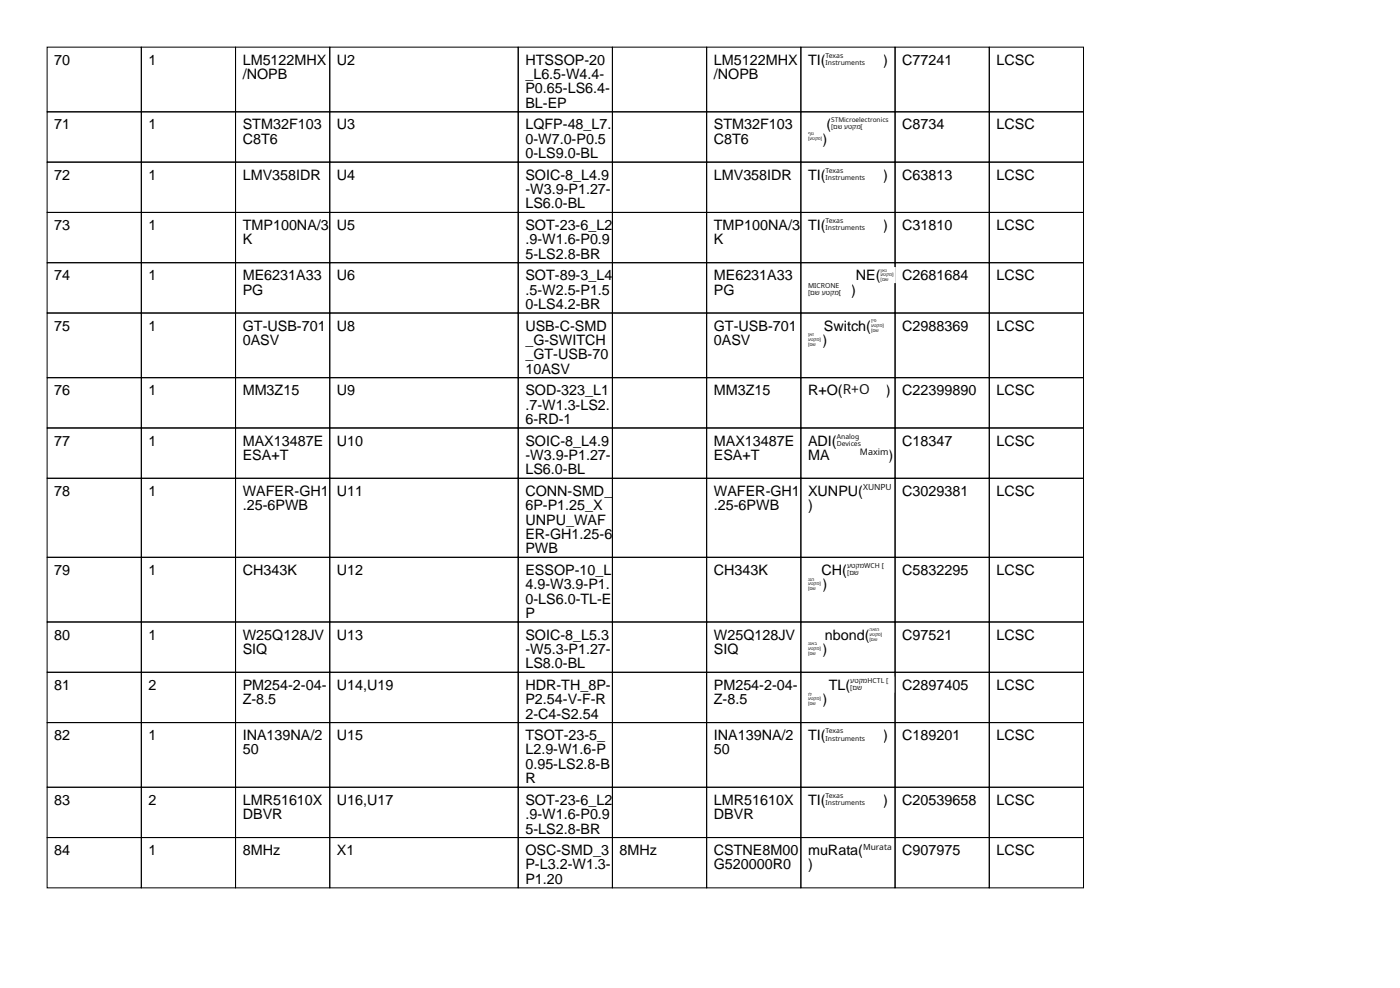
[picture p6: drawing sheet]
<svg xmlns="http://www.w3.org/2000/svg" width="297mm" height="210mm" viewBox="0 0 297 210" stroke-linecap="round" stroke-linejoin="round" font-family="sans-serif">
<defs><g id="words">
<g font-size="3">
<text x="11.5" y="13.7">70</text>
<text x="31.5" y="13.7">1</text>
<text x="51.5" y="13.7">LM5122MHX</text>
<text x="51.5" y="16.8">/NOPB</text>
<text x="71.5" y="13.7">U2</text>
<text x="111.5" y="13.7">HTSSOP-20</text>
<text x="111.5" y="16.8">_L6.5-W4.4-</text>
<text x="151.5" y="13.7">LM5122MHX</text>
<text x="151.5" y="16.8">/NOPB</text>
<text x="171.5" y="13.7">TI(</text>
<text x="187.4" y="13.7">)</text>
<text x="191.5" y="13.7">C77241</text>
<text x="211.5" y="13.7">LCSC</text>
<text x="111.5" y="19.8">P0.65-LS6.4-</text>
<text x="111.5" y="22.9">BL-EP</text>
<text x="11.5" y="27.4">71</text>
<text x="31.5" y="27.4">1</text>
<text x="51.5" y="27.4">STM32F103</text>
<text x="71.5" y="27.4">U3</text>
<text x="111.5" y="27.4">LQFP-48_L7.</text>
<text x="151.5" y="27.4">STM32F103</text>
<text x="175.4" y="27.4">(</text>
<text x="191.5" y="27.4">C8734</text>
<text x="211.5" y="27.4">LCSC</text>
<text x="51.5" y="30.5">C8T6</text>
<text x="111.5" y="30.5">0-W7.0-P0.5</text>
<text x="111.5" y="33.5">0-LS9.0-BL</text>
<text x="151.5" y="30.5">C8T6</text>
<text x="174.6" y="30.5">)</text>
<text x="11.5" y="38.1">72</text>
<text x="31.5" y="38.1">1</text>
<text x="51.5" y="38.1">LMV358IDR</text>
<text x="71.5" y="38.1">U4</text>
<text x="111.5" y="38.1">SOIC-8_L4.9</text>
<text x="111.5" y="41.2">-W3.9-P1.27-</text>
<text x="151.5" y="38.1">LMV358IDR</text>
<text x="171.5" y="38.1">TI(</text>
<text x="187.4" y="38.1">)</text>
<text x="191.5" y="38.1">C63813</text>
<text x="211.5" y="38.1">LCSC</text>
<text x="111.5" y="44.2">LS6.0-BL</text>
<text x="11.5" y="48.8">73</text>
<text x="31.5" y="48.8">1</text>
<text x="51.5" y="48.8">TMP100NA/3</text>
<text x="51.5" y="51.8">K</text>
<text x="71.5" y="48.8">U5</text>
<text x="111.5" y="48.8">SOT-23-6_L2</text>
<text x="111.5" y="51.8">.9-W1.6-P0.9</text>
<text x="151.5" y="48.8">TMP100NA/3</text>
<text x="151.5" y="51.8">K</text>
<text x="171.5" y="48.8">TI(</text>
<text x="187.4" y="48.8">)</text>
<text x="191.5" y="48.8">C31810</text>
<text x="211.5" y="48.8">LCSC</text>
<text x="11.5" y="59.4">74</text>
<text x="31.5" y="59.4">1</text>
<text x="51.5" y="59.4">ME6231A33</text>
<text x="71.5" y="59.4">U6</text>
<text x="111.5" y="54.9">5-LS2.8-BR</text>
<text x="111.5" y="59.4">SOT-89-3_L4</text>
<text x="151.5" y="59.4">ME6231A33</text>
<text x="181.7" y="59.4">NE(</text>
<text x="191.5" y="59.4">C2681684</text>
<text x="211.5" y="59.4">LCSC</text>
<text x="51.5" y="62.5">PG</text>
<text x="111.5" y="62.5">.5-W2.5-P1.5</text>
<text x="111.5" y="65.5">0-LS4.2-BR</text>
<text x="151.5" y="62.5">PG</text>
<text x="180.7" y="62.5">)</text>
<text x="11.5" y="70.1">75</text>
<text x="31.5" y="70.1">1</text>
<text x="51.5" y="70.1">GT-USB-701</text>
<text x="71.5" y="70.1">U8</text>
<text x="111.5" y="70.1">USB-C-SMD</text>
<text x="151.5" y="70.1">GT-USB-701</text>
<text x="174.9" y="70.1">Switch(</text>
<text x="191.5" y="70.1">C2988369</text>
<text x="211.5" y="70.1">LCSC</text>
<text x="51.5" y="73.2">0ASV</text>
<text x="111.5" y="73.2">_G-SWITCH</text>
<text x="111.5" y="76.2">_GT-USB-70</text>
<text x="151.5" y="73.2">0ASV</text>
<text x="174.6" y="73.2">)</text>
<text x="11.5" y="83.8">76</text>
<text x="31.5" y="83.8">1</text>
<text x="51.5" y="83.8">MM3Z15</text>
<text x="71.5" y="83.8">U9</text>
<text x="111.5" y="79.3">10ASV</text>
<text x="111.5" y="83.8">SOD-323_L1</text>
<text x="151.5" y="83.8">MM3Z15</text>
<text x="171.5" y="83.8">R+O(</text>
<text x="188" y="83.8">)</text>
<text x="191.5" y="83.8">C22399890</text>
<text x="211.5" y="83.8">LCSC</text>
<text x="111.5" y="86.9">.7-W1.3-LS2.</text>
<text x="111.5" y="89.9">6-RD-1</text>
<text x="11.5" y="94.5">77</text>
<text x="31.5" y="94.5">1</text>
<text x="51.5" y="94.5">MAX13487E</text>
<text x="71.5" y="94.5">U10</text>
<text x="111.5" y="94.5">SOIC-8_L4.9</text>
<text x="151.5" y="94.5">MAX13487E</text>
<text x="171.5" y="94.5">ADI(</text>
<text x="191.5" y="94.5">C18347</text>
<text x="211.5" y="94.5">LCSC</text>
<text x="51.5" y="97.5">ESA+T</text>
<text x="111.5" y="97.5">-W3.9-P1.27-</text>
<text x="111.5" y="100.6">LS6.0-BL</text>
<text x="151.5" y="97.5">ESA+T</text>
<text x="171.5" y="97.5">MA</text>
<text x="188.6" y="97.5">)</text>
<text x="11.5" y="105.2">78</text>
<text x="31.5" y="105.2">1</text>
<text x="51.5" y="105.2">WAFER-GH1</text>
<text x="71.5" y="105.2">U11</text>
<text x="111.5" y="105.2">CONN-SMD_</text>
<text x="151.5" y="105.2">WAFER-GH1</text>
<text x="171.5" y="105.2">XUNPU(</text>
<text x="191.5" y="105.2">C3029381</text>
<text x="211.5" y="105.2">LCSC</text>
<text x="51.5" y="108.2">.25-6PWB</text>
<text x="111.5" y="108.2">6P-P1.25_X</text>
<text x="111.5" y="111.3">UNPU_WAF</text>
<text x="151.5" y="108.2">.25-6PWB</text>
<text x="171.5" y="108.2">)</text>
<text x="111.5" y="114.3">ER-GH1.25-6</text>
<text x="111.5" y="117.4">PWB</text>
<text x="11.5" y="121.9">79</text>
<text x="31.5" y="121.9">1</text>
<text x="51.5" y="121.9">CH343K</text>
<text x="71.5" y="121.9">U12</text>
<text x="111.5" y="121.9">ESSOP-10_L</text>
<text x="111.5" y="125">4.9-W3.9-P1.</text>
<text x="151.5" y="121.9">CH343K</text>
<text x="174.4" y="121.9">CH(</text>
<text x="174.6" y="125">)</text>
<text x="191.5" y="121.9">C5832295</text>
<text x="211.5" y="121.9">LCSC</text>
<text x="111.5" y="128">0-LS6.0-TL-E</text>
<text x="111.5" y="131.1">P</text>
<text x="11.5" y="135.6">80</text>
<text x="31.5" y="135.6">1</text>
<text x="51.5" y="135.6">W25Q128JV</text>
<text x="71.5" y="135.6">U13</text>
<text x="111.5" y="135.6">SOIC-8_L5.3</text>
<text x="151.5" y="135.6">W25Q128JV</text>
<text x="175.1" y="135.6">nbond(</text>
<text x="191.5" y="135.6">C97521</text>
<text x="211.5" y="135.6">LCSC</text>
<text x="51.5" y="138.7">SIQ</text>
<text x="111.5" y="138.7">-W5.3-P1.27-</text>
<text x="111.5" y="141.7">LS8.0-BL</text>
<text x="151.5" y="138.7">SIQ</text>
<text x="174.6" y="138.7">)</text>
<text x="11.5" y="146.3">81</text>
<text x="31.5" y="146.3">2</text>
<text x="51.5" y="146.3">PM254-2-04-</text>
<text x="51.5" y="149.4">Z-8.5</text>
<text x="71.5" y="146.3">U14,U19</text>
<text x="111.5" y="146.3">HDR-TH_8P-</text>
<text x="111.5" y="149.4">P2.54-V-F-R</text>
<text x="151.5" y="146.3">PM254-2-04-</text>
<text x="151.5" y="149.4">Z-8.5</text>
<text x="174.6" y="149.4">)</text>
<text x="175.9" y="146.3">TL(</text>
<text x="191.5" y="146.3">C2897405</text>
<text x="211.5" y="146.3">LCSC</text>
<text x="111.5" y="152.4">2-C4-S2.54</text>
<text x="11.5" y="157">82</text>
<text x="31.5" y="157">1</text>
<text x="51.5" y="157">INA139NA/2</text>
<text x="51.5" y="160">50</text>
<text x="71.5" y="157">U15</text>
<text x="111.5" y="157">TSOT-23-5_</text>
<text x="111.5" y="160">L2.9-W1.6-P</text>
<text x="151.5" y="157">INA139NA/2</text>
<text x="151.5" y="160">50</text>
<text x="171.5" y="157">TI(</text>
<text x="187.4" y="157">)</text>
<text x="191.5" y="157">C189201</text>
<text x="211.5" y="157">LCSC</text>
<text x="111.5" y="163.1">0.95-LS2.8-B</text>
<text x="111.5" y="166.1">R</text>
<text x="11.5" y="170.7">83</text>
<text x="31.5" y="170.7">2</text>
<text x="51.5" y="170.7">LMR51610X</text>
<text x="51.5" y="173.7">DBVR</text>
<text x="71.5" y="170.7">U16,U17</text>
<text x="111.5" y="170.7">SOT-23-6_L2</text>
<text x="111.5" y="173.7">.9-W1.6-P0.9</text>
<text x="151.5" y="170.7">LMR51610X</text>
<text x="151.5" y="173.7">DBVR</text>
<text x="171.5" y="170.7">TI(</text>
<text x="187.4" y="170.7">)</text>
<text x="191.5" y="170.7">C20539658</text>
<text x="211.5" y="170.7">LCSC</text>
<text x="111.5" y="176.8">5-LS2.8-BR</text>
<text x="11.5" y="181.4">84</text>
<text x="31.5" y="181.4">1</text>
<text x="51.5" y="181.4">8MHz</text>
<text x="71.5" y="181.4">X1</text>
<text x="111.5" y="181.4">OSC-SMD_3</text>
<text x="111.5" y="184.4">P-L3.2-W1.3-</text>
<text x="131.5" y="181.4">8MHz</text>
<text x="151.5" y="181.4">CSTNE8M00</text>
<text x="151.5" y="184.4">G520000R0</text>
<text x="171.5" y="181.4">muRata(</text>
<text x="171.5" y="184.4">)</text>
<text x="191.5" y="181.4">C907975</text>
<text x="211.5" y="181.4">LCSC</text>
<text x="111.5" y="187.5">P1.20</text>
</g>
<text font-size="2.9" fill="#111" x="178.9" y="83.6">R+O</text>
<text font-size="1.9" fill="#111" x="182.5" y="96.5">Maxim</text>
<g font-size="1.8" fill="#111">
<text x="183.2" y="104">XUNPU</text>
<text x="183.2" y="180.2">Murata</text>
</g>
<g font-size="1.5" fill="#111">
<text x="175.2" y="12.3">Texas</text>
<text x="175.2" y="13.8">Instruments</text>
<text x="175.2" y="36.7">Texas</text>
<text x="175.2" y="38.2">Instruments</text>
<text x="175.2" y="47.3">Texas</text>
<text x="175.2" y="48.9">Instruments</text>
<text x="171.5" y="62.6">]םש עטקמ]</text>
<text x="171.5" y="61.1">MICRONE</text>
<text x="177.6" y="93.1">Analog</text>
<text x="177.6" y="94.6">Devices</text>
<text x="179.8" y="120.5">עטקמWCH [</text>
<text x="179.8" y="122">[םש</text>
<text x="180.5" y="146.4">]םש</text>
<text x="180.5" y="144.9">עטקמHCTL ]</text>
<text x="175.2" y="155.6">Texas</text>
<text x="175.2" y="157.1">Instruments</text>
<text x="175.2" y="169.3">Texas</text>
<text x="175.2" y="170.8">Instruments</text>
</g>
<g font-size="1.4" fill="#111">
<text x="176.4" y="27.4">]םש עטקמ]</text>
<text x="176.4" y="26">STMicroelectronics</text>
</g>
<g font-size="1" fill="#111">
<text x="171.5" y="29.7">]עטקמ]</text>
<text x="171.5" y="28.7">ףוג</text>
<text x="186.9" y="57.6">ןאנ</text>
<text x="186.9" y="58.6">עטקמ]</text>
<text x="186.9" y="59.6">]םש</text>
<text x="171.5" y="71.3">ןאז</text>
<text x="184.9" y="68.3">ןיפ</text>
<text x="184.9" y="69.3">עטקמ]</text>
<text x="184.9" y="70.3">]םש</text>
<text x="171.5" y="72.3">עטקמ]</text>
<text x="171.5" y="73.4">]םש</text>
<text x="171.5" y="123.1">גנה</text>
<text x="171.5" y="124.2">עטקמ]</text>
<text x="171.5" y="125.2">]םש</text>
<text x="171.5" y="136.9">גנאב</text>
<text x="171.5" y="137.9">עטקמ]</text>
<text x="184.6" y="133.8">האוה</text>
<text x="184.6" y="134.8">עטקמ]</text>
<text x="184.6" y="135.8">]םש</text>
<text x="171.5" y="138.9">]םש</text>
<text x="171.5" y="147.5">ול</text>
<text x="171.5" y="148.5">עטקמ]</text>
<text x="171.5" y="149.6">]םש</text>
</g>
</g></defs>
<g fill="none" stroke="#000" stroke-width=".21">
<path d="M10 10h20v13.7h-20zM30 10h20v13.7h-20zM50 10h20v13.7h-20zM70 10h40v13.7h-40zM110 10h20v13.7h-20zM130 10h20v13.7h-20zM150 10h20v13.7h-20zM170 10h20v13.7h-20zM190 10h20v13.7h-20zM210 10h20v13.7h-20zM10 23.7h20v10.7h-20zM10 34.4h20v10.7h-20z"/>
<path d="M30 23.7h20v10.7h-20zM30 34.4h20v10.7h-20zM50 23.7h20v10.7h-20zM50 34.4h20v10.7h-20zM70 23.7h40v10.7h-40zM70 34.4h40v10.7h-40zM110 23.7h20v10.7h-20zM110 34.4h20v10.7h-20zM130 23.7h20v10.7h-20zM130 34.4h20v10.7h-20zM150 23.7h20v10.7h-20zM150 34.4h20v10.7h-20z"/>
<path d="M170 23.7h20v10.7h-20zM170 34.4h20v10.7h-20zM190 23.7h20v10.7h-20zM190 34.4h20v10.7h-20zM210 23.7h20v10.7h-20zM210 34.4h20v10.7h-20zM10 45.1h20v10.6h-20zM10 55.7h20v10.7h-20zM30 45.1h20v10.6h-20zM30 55.7h20v10.7h-20zM50 45.1h20v10.6h-20zM50 55.7h20v10.7h-20z"/>
<path d="M70 45.1h40v10.6h-40zM70 55.7h40v10.7h-40zM110 45.1h20v10.6h-20zM110 55.7h20v10.7h-20zM130 45.1h20v10.6h-20zM130 55.7h20v10.7h-20zM150 45.1h20v10.6h-20zM150 55.7h20v10.7h-20zM170 45.1h20v10.6h-20zM170 55.7h20v10.7h-20zM190 45.1h20v10.6h-20zM190 55.7h20v10.7h-20z"/>
<path d="M210 45.1h20v10.6h-20zM210 55.7h20v10.7h-20zM10 66.4h20v13.7h-20zM30 66.4h20v13.7h-20zM50 66.4h20v13.7h-20zM70 66.4h40v13.7h-40zM110 66.4h20v13.7h-20zM130 66.4h20v13.7h-20zM150 66.4h20v13.7h-20zM170 66.4h20v13.7h-20zM190 66.4h20v13.7h-20zM210 66.4h20v13.7h-20z"/>
<path d="M10 80.1h20v10.7h-20zM10 90.8h20v10.6h-20zM30 80.1h20v10.7h-20zM30 90.8h20v10.6h-20zM50 80.1h20v10.7h-20zM50 90.8h20v10.6h-20zM70 80.1h40v10.7h-40zM70 90.8h40v10.6h-40zM110 80.1h20v10.7h-20zM110 90.8h20v10.6h-20zM130 80.1h20v10.7h-20zM130 90.8h20v10.6h-20z"/>
<path d="M150 80.1h20v10.7h-20zM150 90.8h20v10.6h-20zM170 80.1h20v10.7h-20zM170 90.8h20v10.6h-20zM190 80.1h20v10.7h-20zM190 90.8h20v10.6h-20zM210 80.1h20v10.7h-20zM210 90.8h20v10.6h-20zM10 101.4h20v16.8h-20zM10 118.2h20v13.7h-20zM30 101.4h20v16.8h-20zM30 118.2h20v13.7h-20z"/>
<path d="M50 101.4h20v16.8h-20zM50 118.2h20v13.7h-20zM70 101.4h40v16.8h-40zM70 118.2h40v13.7h-40zM110 101.4h20v16.8h-20zM110 118.2h20v13.7h-20zM130 101.4h20v16.8h-20zM130 118.2h20v13.7h-20zM150 101.4h20v16.8h-20zM150 118.2h20v13.7h-20zM170 101.4h20v16.8h-20zM170 118.2h20v13.7h-20z"/>
<path d="M190 101.4h20v16.8h-20zM190 118.2h20v13.7h-20zM210 101.4h20v16.8h-20zM210 118.2h20v13.7h-20zM10 131.9h20v10.7h-20zM30 131.9h20v10.7h-20zM50 131.9h20v10.7h-20zM70 131.9h40v10.7h-40zM110 131.9h20v10.7h-20zM130 131.9h20v10.7h-20zM150 131.9h20v10.7h-20zM170 131.9h20v10.7h-20z"/>
<path d="M190 131.9h20v10.7h-20zM210 131.9h20v10.7h-20zM10 142.6h20v10.7h-20zM10 153.3h20v13.7h-20zM30 142.6h20v10.7h-20zM30 153.3h20v13.7h-20zM50 142.6h20v10.7h-20zM50 153.3h20v13.7h-20zM70 142.6h40v10.7h-40zM70 153.3h40v13.7h-40zM110 142.6h20v10.7h-20zM110 153.3h20v13.7h-20z"/>
<path d="M130 142.6h20v10.7h-20zM130 153.3h20v13.7h-20zM150 142.6h20v10.7h-20zM150 153.3h20v13.7h-20zM170 142.6h20v10.7h-20zM170 153.3h20v13.7h-20zM190 142.6h20v10.7h-20zM190 153.3h20v13.7h-20zM210 142.6h20v10.7h-20zM210 153.3h20v13.7h-20zM10 167h20v10.6h-20zM10 177.6h20v10.7h-20z"/>
<path d="M30 167h20v10.6h-20zM30 177.6h20v10.7h-20zM50 167h20v10.6h-20zM50 177.6h20v10.7h-20zM70 167h40v10.6h-40zM70 177.6h40v10.7h-40zM110 167h20v10.6h-20zM110 177.6h20v10.7h-20zM130 167h20v10.6h-20zM130 177.6h20v10.7h-20zM150 167h20v10.6h-20zM150 177.6h20v10.7h-20z"/>
<path d="M170 167h20v10.6h-20zM170 177.6h20v10.7h-20zM190 167h20v10.6h-20zM190 177.6h20v10.7h-20zM210 167h20v10.6h-20zM210 177.6h20v10.7h-20z"/>
</g>
<g fill="#fff" stroke="#fff" stroke-width=".35">
<path d="M175.2 11.1h12.2v3h-12.2z"/>
<path d="M176.4 24.8h12.2v3.1h-12.2z"/>
<path d="M171.5 27.9h3.1v3h-3.1z"/>
<path d="M175.2 35.5h12.2v3h-12.2z"/>
<path d="M175.2 46.2h12.2v3h-12.2z"/>
<path d="M186.9 56.8h3.1v3.1h-3.1z"/>
<path d="M171.5 59.9h9.2v3h-9.2z"/>
<path d="M184.9 67.5h3v3h-3z"/>
<path d="M171.5 70.5h3.1v3.1h-3.1z"/>
<path d="M178.9 81.2h9.1v3.1h-9.1z"/>
<path d="M177.6 91.9h9.2v3h-9.2z"/>
<path d="M182.5 94.9h6.1v3.1h-6.1z"/>
<path d="M183.2 102.5h6.1v3.1h-6.1z"/>
<path d="M179.8 119.3h9.2v3.1h-9.2z"/>
<path d="M171.5 122.4h3.1v3h-3.1z"/>
<path d="M184.6 133h3v3.1h-3z"/>
<path d="M171.5 136.1h3.1v3h-3.1z"/>
<path d="M180.5 143.7h9.1v3h-9.1z"/>
<path d="M171.5 146.7h3.1v3.1h-3.1z"/>
<path d="M175.2 154.4h12.2v3h-12.2z"/>
<path d="M175.2 168.1h12.2v3h-12.2z"/>
<path d="M183.2 178.7h6.1v3.1h-6.1z"/>
</g>
<use href="#words"/>
</svg>
